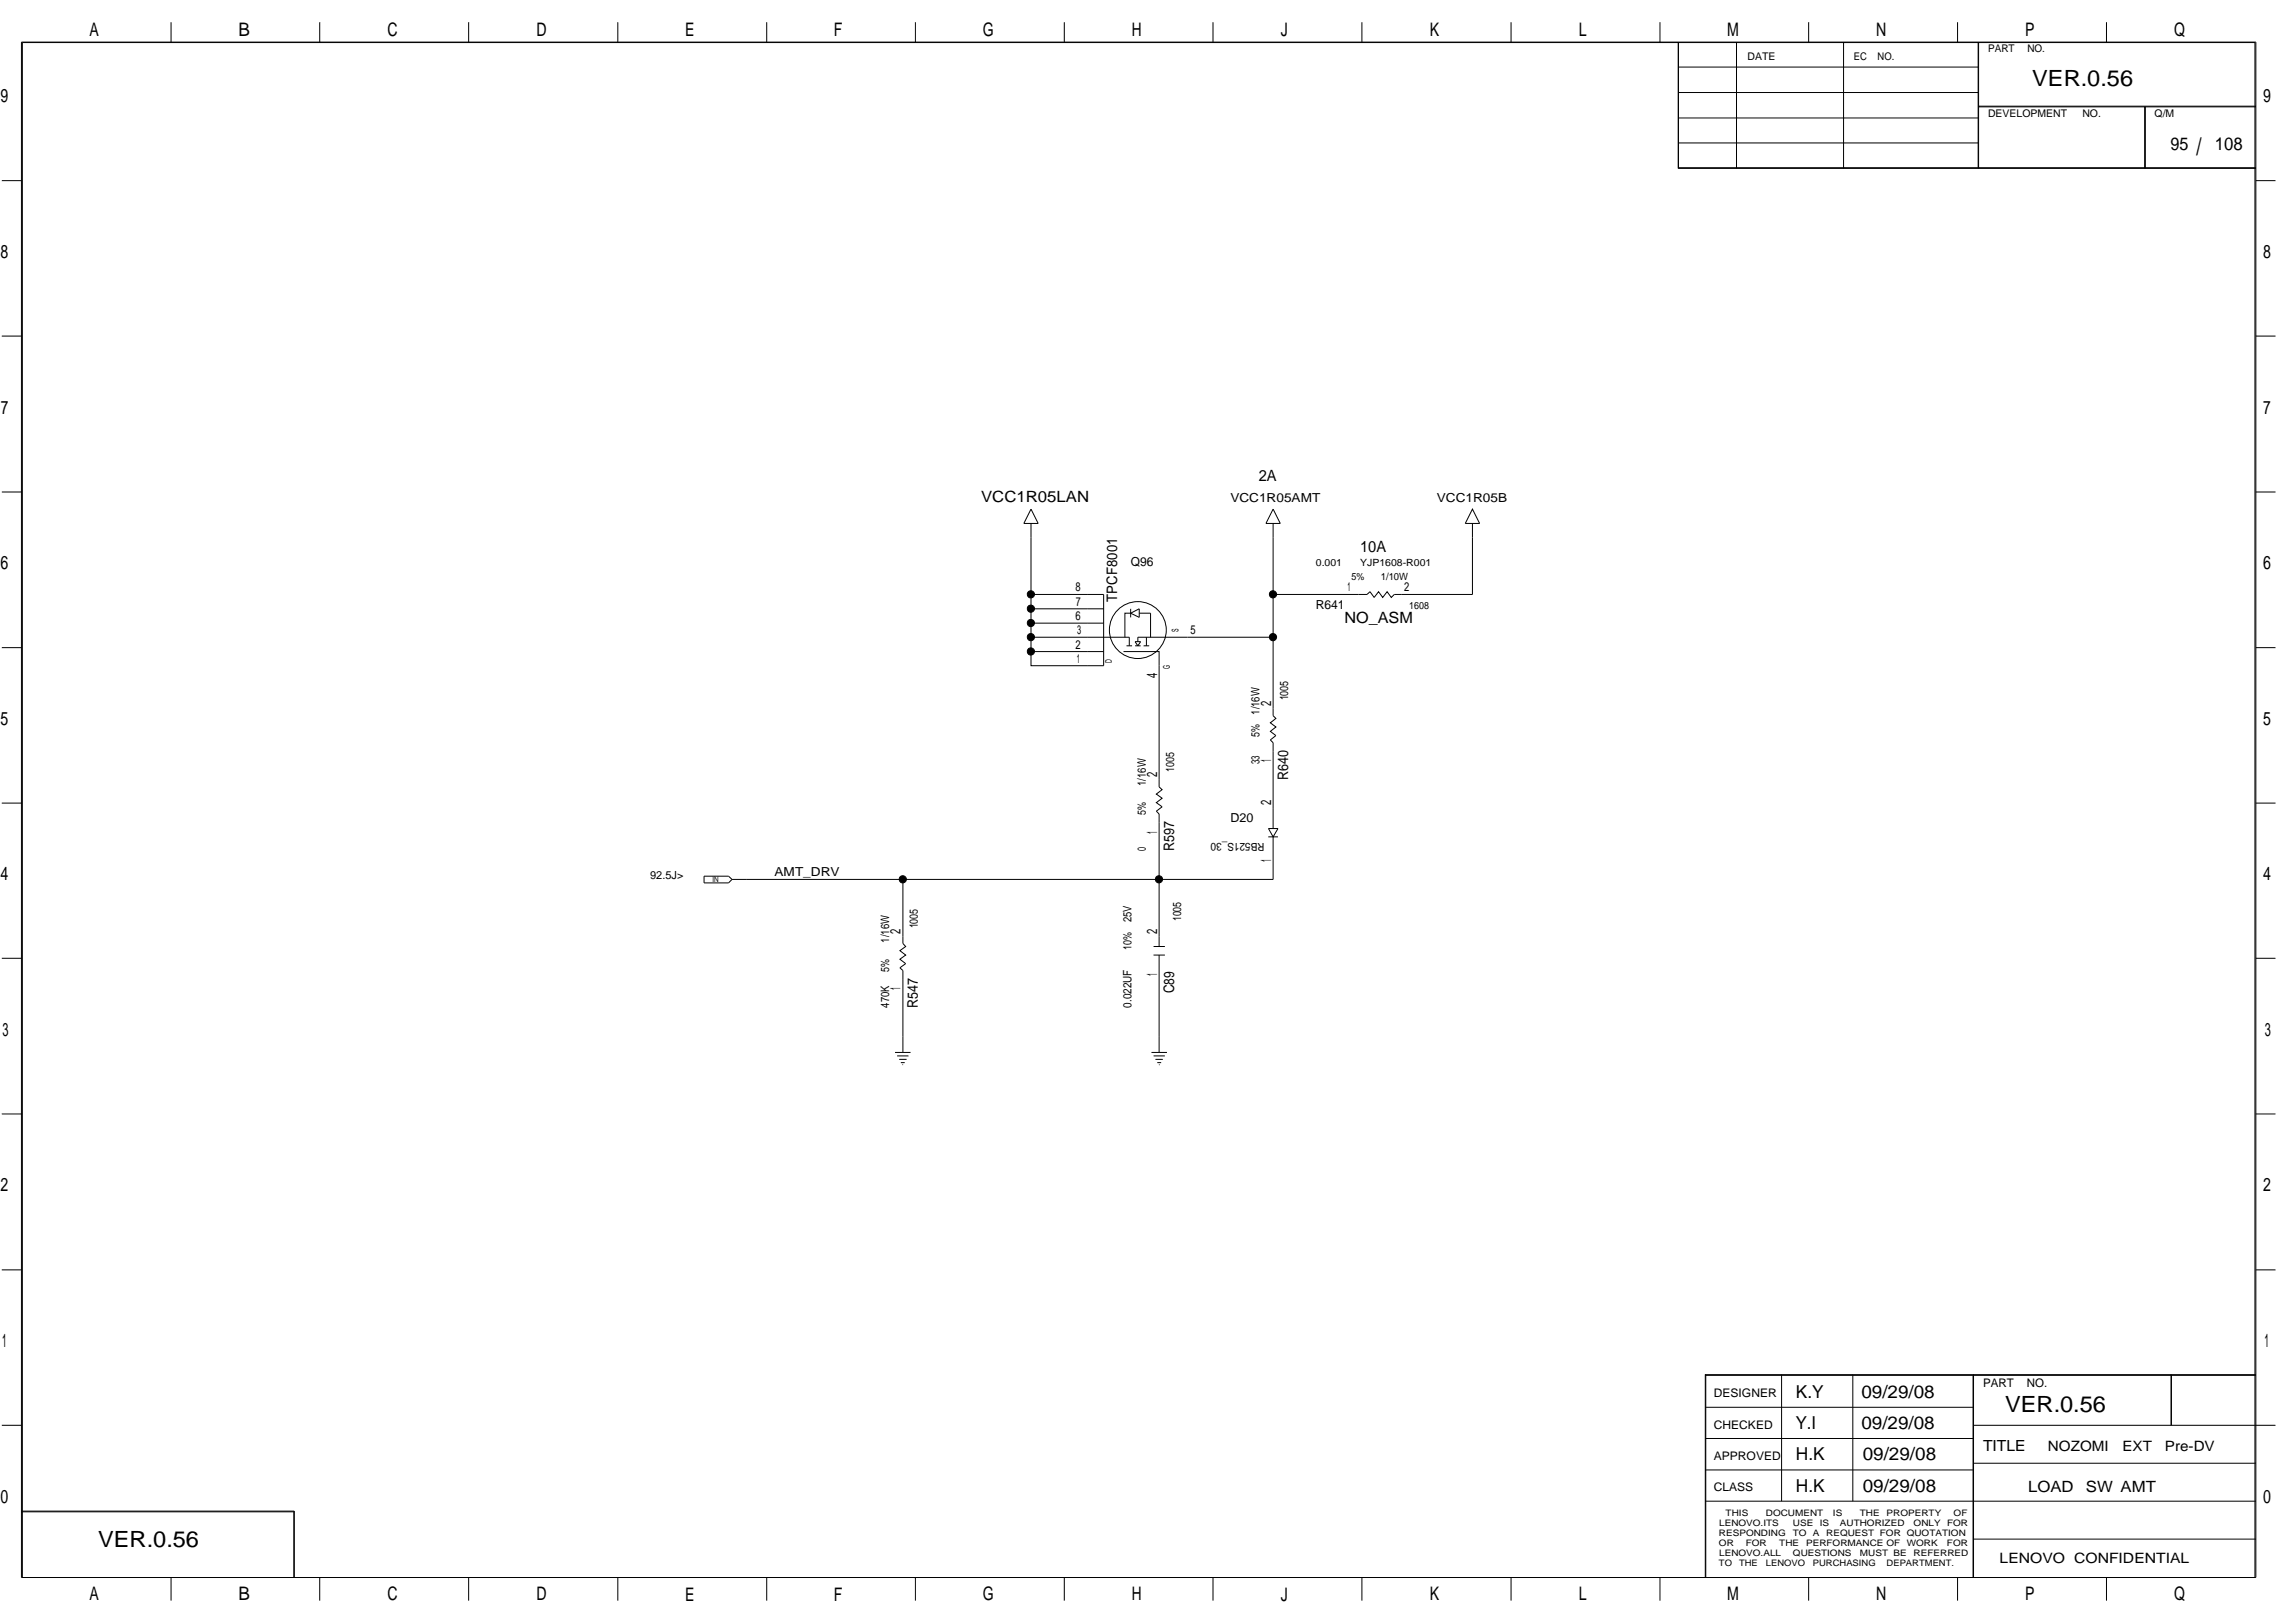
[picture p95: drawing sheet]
<svg xmlns="http://www.w3.org/2000/svg" width="420mm" height="297mm" viewBox="0 0 420 297" stroke-linecap="round" stroke-linejoin="round" font-family="sans-serif">
<defs><g id="words">
<text font-size="4.4" x="402.1" y="28.4">/</text>
<g font-size="4.1">
<text x="372.1" y="15.7">VER.0.56</text>
<text x="367.1" y="258.4">VER.0.56</text>
<text x="18" y="283.2">VER.0.56</text>
</g>
<g font-size="3.4">
<text x="16.4" y="6.6">A</text>
<text x="43.6" y="6.6">B</text>
<text x="70.9" y="6.6">C</text>
<text x="98.2" y="6.6">D</text>
<text x="125.4" y="6.6">E</text>
<text x="152.7" y="6.6">F</text>
<text x="179.9" y="6.6">G</text>
<text x="207.2" y="6.6">H</text>
<text x="234.5" y="6.6">J</text>
<text x="261.8" y="6.6">K</text>
<text x="289" y="6.6">L</text>
<text x="316.2" y="6.6">M</text>
<text x="343.5" y="6.6">N</text>
<text x="370.8" y="6.6">P</text>
<text x="398" y="6.6">Q</text>
<text x=".1" y="18.8">9</text>
<text x="414.3" y="18.8">9</text>
<text x=".1" y="47.2">8</text>
<text x="414.3" y="47.2">8</text>
<text x=".2" y="75.7">7</text>
<text x="414.3" y="75.7">7</text>
<text x=".1" y="104.2">6</text>
<text x="414.3" y="104.2">6</text>
<text x=".1" y="132.7">5</text>
<text x="414.3" y="132.7">5</text>
<text x=".1" y="161.1">4</text>
<text x="414.3" y="161.1">4</text>
<text x=".5" y="189.6">3</text>
<text x="414.6" y="189.6">3</text>
<text x=".1" y="218.1">2</text>
<text x="414.3" y="218.1">2</text>
<text x=".4" y="246.6">1</text>
<text x="414.6" y="246.6">1</text>
<text x=".1" y="275.1">0</text>
<text x="414.3" y="275.1">0</text>
<text x="16.4" y="292.9">A</text>
<text x="43.6" y="292.9">B</text>
<text x="70.9" y="292.9">C</text>
<text x="98.2" y="292.9">D</text>
<text x="125.4" y="292.9">E</text>
<text x="152.7" y="292.9">F</text>
<text x="179.9" y="292.9">G</text>
<text x="207.2" y="292.9">H</text>
<text x="234.5" y="292.9">J</text>
<text x="261.8" y="292.9">K</text>
<text x="289" y="292.9">L</text>
<text x="316.2" y="292.9">M</text>
<text x="343.5" y="292.9">N</text>
<text x="370.8" y="292.9">P</text>
<text x="398" y="292.9">Q</text>
</g>
<g font-size="3.3">
<text x="397.4" y="27.4">95</text>
<text x="405.5" y="27.4">108</text>
<text x="328.8" y="255.8">K.Y</text>
<text x="340.8" y="255.8">09/29/08</text>
<text x="328.7" y="261.6">Y.I</text>
<text x="340.8" y="261.6">09/29/08</text>
<text x="328.8" y="267.3">H.K</text>
<text x="341" y="267.3">09/29/08</text>
<text x="328.8" y="273">H.K</text>
<text x="341" y="273">09/29/08</text>
</g>
<g font-size="2.8">
<text x="230.5" y="88">2A</text>
<text x="179.6" y="91.9">VCC1R05LAN</text>
<text x="249" y="101">10A</text>
<text x="246.1" y="114">NO_ASM</text>
<text x="363" y="265.6">TITLE</text>
<text x="371.3" y="273.1">LOAD</text>
<text x="381.9" y="273.1">SW AMT</text>
</g>
<g font-size="2.7">
<text x="204.5" y="110.1" transform="rotate(-90 204.5 110.1)">TPCF8001</text>
<text x="211.8" y="124.1" transform="rotate(-90 211.8 124.1)">4</text>
<text x="232.7" y="129.2" transform="rotate(-90 232.7 129.2)">2</text>
<text x="211.8" y="142.2" transform="rotate(-90 211.8 142.2)">2</text>
<text x="232.7" y="139.5" transform="rotate(-90 232.7 139.5)">1</text>
<text x="235.8" y="142.7" transform="rotate(-90 235.8 142.7)">R640</text>
<text x="232.7" y="147.4" transform="rotate(-90 232.7 147.4)">2</text>
<text x="211.8" y="152.6" transform="rotate(-90 211.8 152.6)">1</text>
<text x="215" y="155.7" transform="rotate(-90 215 155.7)">R597</text>
<text x="232.7" y="157.8" transform="rotate(-90 232.7 157.8)">1</text>
<text x="164.9" y="170.9" transform="rotate(-90 164.9 170.9)">2</text>
<text x="211.8" y="170.9" transform="rotate(-90 211.8 170.9)">2</text>
<text x="211.8" y="178.6" transform="rotate(-90 211.8 178.6)">1</text>
<text x="164.9" y="181.2" transform="rotate(-90 164.9 181.2)">1</text>
<text x="168" y="184.4" transform="rotate(-90 168 184.4)">R547</text>
<text x="215" y="181.8" transform="rotate(-90 215 181.8)">C89</text>
</g>
<g font-size="2.6">
<text x="374.9" y="265.5">NOZOMI</text>
<text x="388.6" y="265.5">EXT</text>
<text x="396.4" y="265.5">Pre-DV</text>
<text x="366.1" y="286.1">LENOVO CONFIDENTIAL</text>
</g>
<g font-size="2.3">
<text x="225.2" y="91.8">VCC1R05AMT</text>
<text x="263" y="91.8">VCC1R05B</text>
<text x="207" y="103.5">Q96</text>
<text x="196.9" y="108.2">8</text>
<text x="196.9" y="113.5">6</text>
<text x="197" y="110.9">7</text>
<text x="240.9" y="111.4">R641</text>
<text x="246.7" y="108.2">1</text>
<text x="257.1" y="108.2">2</text>
<text x="196.9" y="118.7">2</text>
<text x="197.2" y="116.1">3</text>
<text x="218" y="116.1">5</text>
<text x="197.1" y="121.3">1</text>
<text x="225.2" y="150.5">D20</text>
<text x="141.8" y="160.4">AMT_DRV</text>
</g>
<g font-size="2.2">
<text x="313.8" y="255.7">DESIGNER</text>
<text x="363" y="253.8">PART</text>
<text x="371.1" y="253.8">NO.</text>
<text x="313.8" y="261.5">CHECKED</text>
<text x="313.8" y="267.2">APPROVED</text>
<text x="313.8" y="272.9">CLASS</text>
</g>
<g font-size="2.1">
<text x="230.6" y="130.8" transform="rotate(-90 230.6 130.8)">1/16W</text>
<text x="235.8" y="128.2" transform="rotate(-90 235.8 128.2)">1005</text>
<text x="230.6" y="134.9" transform="rotate(-90 230.6 134.9)">5%</text>
<text x="209.8" y="143.8" transform="rotate(-90 209.8 143.8)">1/16W</text>
<text x="215" y="141.2" transform="rotate(-90 215 141.2)">1005</text>
<text x="230.6" y="139.9" transform="rotate(-90 230.6 139.9)">33</text>
<text x="209.8" y="149.2" transform="rotate(-90 209.8 149.2)">5%</text>
<text x="209.8" y="155.7" transform="rotate(-90 209.8 155.7)">0</text>
<text x="162.8" y="172.5" transform="rotate(-90 162.8 172.5)">1/16W</text>
<text x="168" y="169.9" transform="rotate(-90 168 169.9)">1005</text>
<text x="207.1" y="168.8" transform="rotate(-90 207.1 168.8)">25V</text>
<text x="207.1" y="173.8" transform="rotate(-90 207.1 173.8)">10%</text>
<text x="216.3" y="168.6" transform="rotate(-90 216.3 168.6)">1005</text>
<text x="162.8" y="177.9" transform="rotate(-90 162.8 177.9)">5%</text>
<text x="162.8" y="184.4" transform="rotate(-90 162.8 184.4)">470K</text>
<text x="207.1" y="184.4" transform="rotate(-90 207.1 184.4)">0.022UF</text>
</g>
<g font-size="2">
<text x="231.5" y="154.3" transform="rotate(180 231.5 154.3)">RB521S_30</text>
<text x="119" y="160.9">92.5J&gt;</text>
</g>
<g font-size="1.9">
<text x="319.9" y="11">DATE</text>
<text x="339.4" y="11">EC</text>
<text x="343.7" y="11">NO.</text>
<text x="364" y="9.5">PART</text>
<text x="371.2" y="9.5">NO.</text>
<text x="364" y="21.3">DEVELOPMENT</text>
<text x="381.2" y="21.3">NO.</text>
<text x="394.5" y="21.3">Q/M</text>
</g>
<g font-size="1.8">
<text x="240.9" y="103.5">0.001</text>
<text x="247.4" y="106.2">5%</text>
<text x="249" y="103.5">YJP1608-R001</text>
<text x="252.8" y="106.2">1/10W</text>
<text x="258" y="111.4">1608</text>
</g>
<g font-size="1.7">
<text x="215.8" y="115.6" transform="rotate(-90 215.8 115.6)">S</text>
<text x="203.5" y="121.3" transform="rotate(-90 203.5 121.3)">D</text>
<text x="214.2" y="122.4" transform="rotate(-90 214.2 122.4)">G</text>
</g>
<g font-size="1.6">
<text x="314.7" y="281.2">RESPONDING</text>
<text x="314.7" y="279.3">LENOVO.ITS</text>
<text x="315.9" y="277.5">THIS</text>
<text x="323.3" y="277.5">DOCUMENT</text>
<text x="328.2" y="281.2">TO</text>
<text x="328.2" y="279.3">USE</text>
<text x="331.9" y="281.2">A</text>
<text x="333.2" y="279.3">IS</text>
<text x="334.3" y="281.2">REQUEST FOR QUOTATION</text>
<text x="335.6" y="277.5">IS</text>
<text x="336.8" y="279.3">AUTHORIZED</text>
<text x="340.5" y="277.5">THE</text>
<text x="345.4" y="277.5">PROPERTY</text>
<text x="350.3" y="279.3">ONLY</text>
<text x="356.5" y="279.3">FOR</text>
<text x="357.7" y="277.5">OF</text>
<text x="314.7" y="286.7">TO</text>
<text x="314.7" y="283">OR</text>
<text x="314.7" y="284.9">LENOVO.ALL</text>
<text x="318.4" y="286.7">THE</text>
<text x="319.6" y="283">FOR</text>
<text x="323.3" y="286.7">LENOVO</text>
<text x="325.7" y="283">THE</text>
<text x="328.2" y="284.9">QUESTIONS</text>
<text x="330.7" y="283">PERFORMANCE OF</text>
<text x="331.9" y="286.7">PURCHASING</text>
<text x="340.5" y="284.9">MUST BE</text>
<text x="345.4" y="286.7">DEPARTMENT.</text>
<text x="349.1" y="283">WORK</text>
<text x="350.3" y="284.9">REFERRED</text>
<text x="356.4" y="283">FOR</text>
</g>
<text font-size="1.4" x="130.4" y="161.3">IN</text>
</g></defs>
<g fill="none" stroke="#000" stroke-width=".18">
<path d="M3.9 7.7h409.1v281h-409.1zM31.3 4.1v3.6M58.5 4.1v3.6M85.8 4.1v3.6M113.1 4.1v3.6M140.4 4.1v3.6M167.6 4.1v3.6M194.8 4.1v3.6M222.1 4.1v3.6M249.3 4.1v3.6M276.6 4.1v3.6M303.9 4.1v3.6"/>
<path d="M307.2 7.7v23.1h105.8M307.2 12.3h55M307.2 16.9h55M307.3 7.7v23.1M317.9 7.7v23.1M331.1 4.1v3.6M337.5 7.7v23.1M358.4 4.1v3.6M362.2 7.7v23.1M362.2 19.4h50.8M362.2 19.6h50.8M385.6 4.1v3.6"/>
<path d="M392.6 19.6v11.2M392.8 19.6v11.2M.3 33.1h3.6M307.2 30.7h105.8M307.2 21.6h55M307.3 26.2h54.9M413 33.1h3.6M.3 61.5h3.6M413 61.5h3.6M.3 90h3.6M188.8 93.2l1.3 2.6h-2.7zM188.8 95.8v15.6"/>
<path d="M233.1 93.2l1.3 2.6h-2.6zM233.1 95.8v13h17.2l.5-.5 .8 1 .8-1 .7 1 .8-1 .8 1 .6-.5h14.3v-13M269.6 93.2l1.3 2.6h-2.6zM413 90h3.6M.3 118.5h3.6M188.8 114v5.3M188.8 108.8h13.2v13h-13.2v-2.5h13.2M188.8 116.6h17.9v1.6M202 111.4h-13.2v2.6M202 114h-13.2M205.7 119.3h6.5v24.7l.6 .5-1.1 .8 1.1 .8-1.1 .8 1.1 .8-1.1 .8 .5 .5v24.2M206.2 118.2h1.1"/>
<path d="M207 112.2l1.6 .8v-1.6l-1.6 .8h-1.1v4.4M207 111.4v1.6M207.8 117.4h1l-.5 .8zM207.8 118.2h1M208.6 112.2h2v4.4M209.4 118.2h1M209.9 116.6v1.6M233.1 108.8v7.8h-24.8v.8M233.1 116.6v14.4l.5 .5-1 .8 1 .8-1 .8 1 .7-1 .8 .5 .5v15.7M413 118.5h3.6M.3 147h3.6M232.2 153.2h1.8"/>
<path d="M232.2 151.6h1.8l-.9 1.6zM233.1 153.2v7.8h-99.1M413 147h3.6M.3 175.4h3.6M128.9 160.4h4.5l.6 .6-.6 .6h-4.5zM165.3 161v11.7l.5 .5-1 .8 1 .8-1 .8 1 .8-1 .7 .5 .5v14.9M211.2 173.2h2.1M211.2 174.8h2.1M212.2 174.8v17.7M413 175.4h3.6M163.9 192.6h2.8M164.2 193.3h2.1"/>
<path d="M164.6 193.9h1.4M164.9 194.5h.7M165.2 194.9h.1M210.8 192.6h2.8M211.2 193.3h2.1M211.5 193.9h1.4M211.9 194.5h.7M212.2 194.9h.1M.3 203.9h3.6M413 203.9h3.6M.3 232.4h3.6M413 232.4h3.6"/>
<path d="M312.2 251.7h100.8M312.2 257.6h49M312.3 251.6v37M326.2 251.6v23.1M339.2 251.6v23.1M361.2 251.6v37M361.3 251.6v37M397.5 251.6v9.3M413 251.6h-100.8v37M.3 260.9h3.6M3.9 276.6h50v12M3.9 276.7h50"/>
<path d="M53.8 276.6v12M312.2 274.7h100.8M312.2 263.3h49M312.2 269h49M361.2 267.8h51.8M361.2 260.9h55.4M4.1 288.6v-280.8h408.7v280.8M31.3 288.6v4.3M58.5 288.6v4.3M85.8 288.6v4.3M113.1 288.6v4.3M140.4 288.6v4.3"/>
<path d="M167.6 288.6v4.3M194.8 288.6v4.3M222.1 288.6v4.3M249.3 288.6v4.3M276.6 288.6v4.3M303.9 288.6v4.3M331.1 288.6v4.3M358.4 288.6v4.3M361.2 281.7h51.8M385.6 288.6v4.3"/>
<circle cx="208.3" cy="115.3" r="5.2"/>
</g>
<g fill="#000" stroke="#000" stroke-width=".18">
<circle cx="188.7" cy="114" r=".66"/>
<circle cx="188.7" cy="119.2" r=".66"/>
<circle cx="188.7" cy="116.6" r=".66"/>
<circle cx="188.7" cy="111.4" r=".66"/>
<circle cx="188.7" cy="108.8" r=".66"/>
<circle cx="233" cy="108.8" r=".66"/>
<circle cx="233" cy="116.6" r=".66"/>
<circle cx="165.3" cy="160.9" r=".66"/>
<circle cx="212.2" cy="160.9" r=".66"/>
</g>
<use href="#words"/>
</svg>
